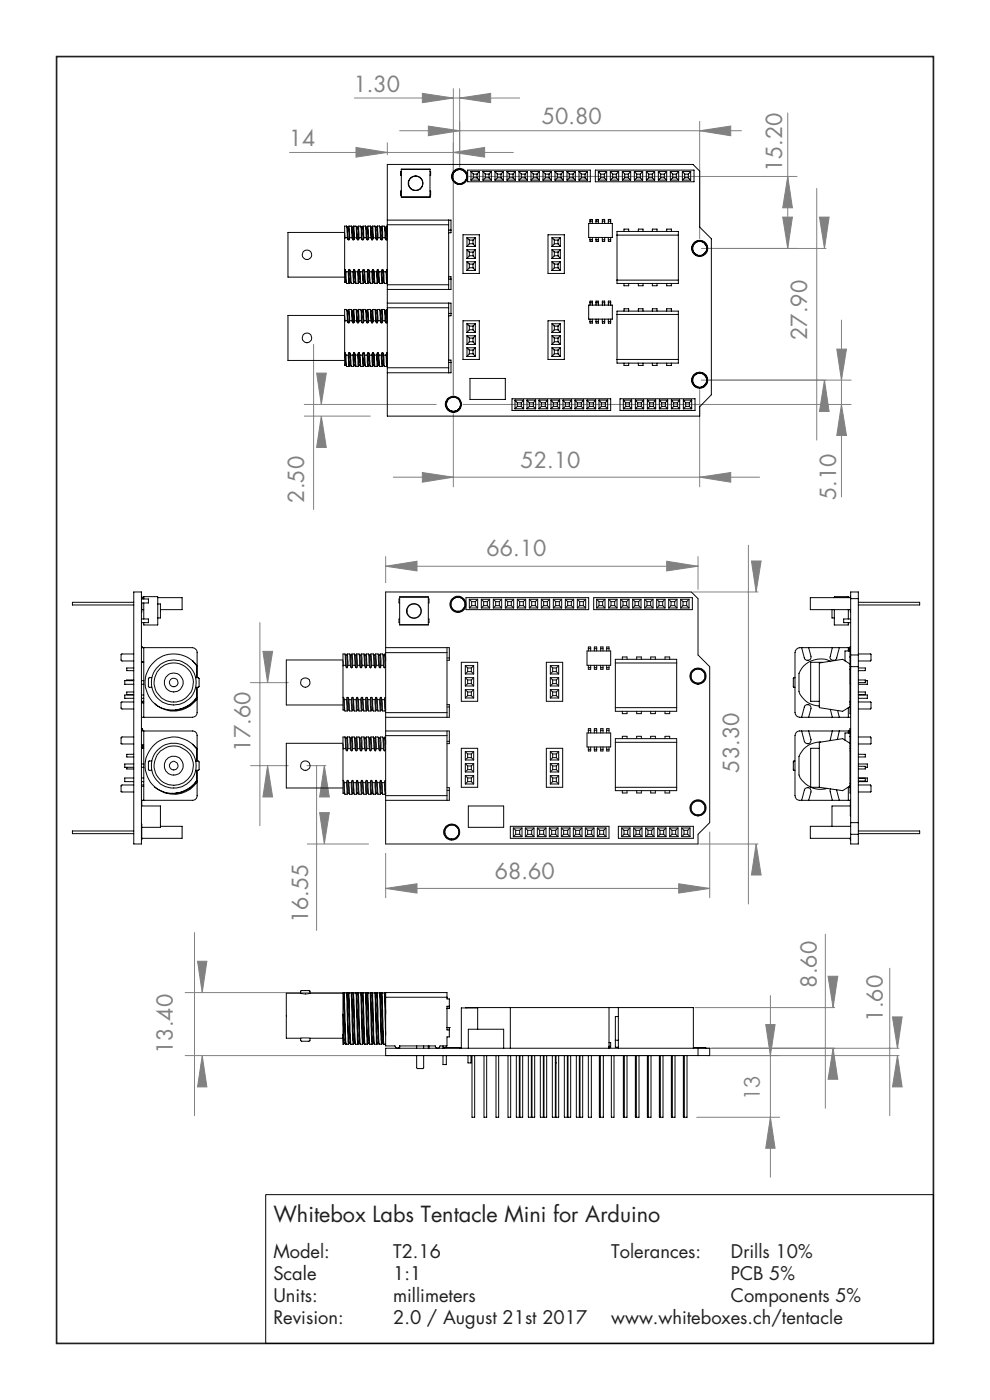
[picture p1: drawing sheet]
<svg xmlns="http://www.w3.org/2000/svg" width="210mm" height="297mm" viewBox="0 0 210 297" stroke-linecap="round" stroke-linejoin="round" font-family="sans-serif">
<defs><g id="words">
<g font-size="4.6" fill="#808180">
<text x="75" y="19.4">1.30</text>
<text x="114.9" y="26.4">50.80</text>
<text x="61.3" y="31">14</text>
<text x="165.9" y="36.6" transform="rotate(-90 165.9 36.6)">15.20</text>
<text x="171.2" y="72.1" transform="rotate(-90 171.2 72.1)">27.90</text>
<text x="110.4" y="99.2">52.10</text>
<text x="64.6" y="106.7" transform="rotate(-90 64.6 106.7)">2.50</text>
<text x="177.4" y="106.1" transform="rotate(-90 177.4 106.1)">5.10</text>
<text x="103.2" y="118">66.10</text>
<text x="53.2" y="159.5" transform="rotate(-90 53.2 159.5)">17.60</text>
<text x="156.8" y="163.9" transform="rotate(-90 156.8 163.9)">53.30</text>
<text x="104.9" y="186.4">68.60</text>
<text x="65.4" y="195.9" transform="rotate(-90 65.4 195.9)">16.55</text>
<text x="173.3" y="209.5" transform="rotate(-90 173.3 209.5)">8.60</text>
<text x="187.3" y="216.7" transform="rotate(-90 187.3 216.7)">1.60</text>
<text x="36.7" y="223.6" transform="rotate(-90 36.7 223.6)">13.40</text>
<text x="161.1" y="233.4" transform="rotate(-90 161.1 233.4)">13</text>
</g>
<text font-size="4.6" fill="#231f20" x="58" y="259.2">Whitebox Labs Tentacle Mini for Arduino</text>
<g font-size="3.9" fill="#231f20">
<text x="58" y="266.9">Model:</text>
<text x="83.4" y="266.9">T2.16</text>
<text x="129.6" y="266.9">Tolerances:</text>
<text x="155" y="266.9">Drills 10%</text>
<text x="58" y="271.5">Scale</text>
<text x="83.4" y="271.5">1:1</text>
<text x="155" y="271.5">PCB 5%</text>
<text x="58" y="276.2">Units:</text>
<text x="58" y="280.8">Revision:</text>
<text x="83.4" y="280.8">2.0 / August 21st 2017</text>
<text x="83.4" y="276.2">millimeters</text>
<text x="129.6" y="280.8">www.whiteboxes.ch/tentacle</text>
<text x="155" y="276.2">Components 5%</text>
</g>
</g></defs>
<path d="M12 12h186v273h-186z" fill="#fff" stroke="#231f20" stroke-width=".35"/>
<path d="M56.4 253.4h141.6v31.6h-141.6z" fill="none" stroke="#050504" stroke-width=".21"/>
<g fill="none" stroke="#808180" stroke-width=".21">
<path d="M89.6 19.8l6.6 1-6.6 1zM96.2 18.8v65M97.5 18.8v16.7M61.4 32.3h47.5M75.2 20.8h35M75.5 31.3l6.7 1-6.7 1zM82.2 30.3v2.5M84.8 27.7h72.5M90.9 26.7l6.6 1-6.6 1.1zM96.2 32.3l6.6-1v2zM97.5 20.8l6.6-1v2zM99.5 37.4h69.6"/>
<path d="M148.4 27.7l6.6-1v2.1zM148.4 25.8v24.9M167.1 24v28.7M167.1 37.4l1 6.7h-2.1zM173.2 40v53.4M148.8 52.7h26.4M166 46.1h2.1l-1 6.6zM173.8 46.1h2.1l-1 6.6zM66.5 73.1v35M67.2 79.2h2l-1 6.6zM177.5 74.1h2.1l-1.1 6.5zM178.5 67.9v37.5"/>
<path d="M64.5 85.8h28M64.5 88.3h14M68.2 88.3l1 6.6h-2zM96.2 87.8v15.5M98.2 85.8h82.3M148.4 82.7v20.6M174.9 80.6l1 6.7h-2.1zM178.5 85.8l1.1 6.6h-2.1zM180.5 80.6h-31.7M81.8 118.1v5.5M83.4 101.2h77.7M89.6 100.2l6.6 1-6.6 1.1z"/>
<path d="M141.4 119.1l6.7 1-6.7 1zM148.1 118.1v6.9M148.4 101.2l6.6-1v2.1zM158.8 115.7v76.1M159.4 119h2.1l-1.1 6.6zM55.1 132.1v43.1M55.8 138.2h2l-1 6.6zM81.8 120.1l6.7-1v2zM81.8 120.1h66.3M147 125.6h13.8M53.1 144.8h8M53.1 162.4h8"/>
<path d="M56.8 162.4l1 6.7h-2zM65.1 162.4h4M65.2 179h13M67.2 162.4v35M67.8 172.4h2.1l-1.1 6.6zM68.8 162.4l1.1 6.7h-2.1zM148.4 179h12.4M150.5 176.5v14M160.4 179l1.1 6.6h-2.1zM41.3 197.8v38.9M81.8 188.5l6.7-1v2zM81.8 181v9.5"/>
<path d="M81.8 188.5h68.7M144 187.5l6.5 1-6.5 1zM175.1 198.2v36.9M39.3 210.6h38.9M41.9 203.9h2l-1 6.7zM147.4 213.8h29.7M162.4 217.4h2l-1 6.5zM163.4 211.2v38.5M175.7 207.1h2l-1 6.7zM188.7 205.4v31.3M189.3 215.7h2.1l-1 6.7zM39.3 223.9h105.1"/>
<path d="M42.9 223.9l1 6.7h-2zM147.8 237h17.6M148.4 222.4h42.3M150 223.9h40.7M163.4 237l1 6.6h-2zM176.7 222.4l1 6.6h-2zM190.4 223.9l1 6.7h-2.1z"/>
</g>
<g fill="#808180">
<path d="M144 187.5l6.5 1-6.5 1zM81.8 188.5l6.7-1v2zM97.5 20.8l6.6-1v2zM89.6 19.8l6.6 1-6.6 1z"/>
<path d="M81.8 120.1l6.7-1v2zM141.4 119.1l6.7 1-6.7 1zM90.9 26.7l6.6 1-6.6 1.1zM148.4 27.7l6.6-1v2.1zM89.6 100.2l6.6 1-6.6 1.1zM148.4 101.2l6.6-1v2.1zM75.5 31.3l6.7 1-6.7 1zM96.2 32.3l6.6-1v2z"/>
<path d="M163.4 237l1 6.6h-2zM162.4 217.4h2l-1 6.5zM166 46.1h2.1l-1 6.6zM167.1 37.4l1 6.7h-2.1zM178.5 85.8l1.1 6.6h-2.1zM177.5 74.1h2.1l-1.1 6.5z"/>
<path d="M159.4 119h2.1l-1.1 6.6zM160.4 179l1.1 6.6h-2.1zM55.8 138.2h2l-1 6.6zM56.8 162.4l1 6.7h-2zM68.8 162.4l1.1 6.7h-2.1zM67.8 172.4h2.1l-1.1 6.6zM41.9 203.9h2l-1 6.7zM42.9 223.9l1 6.7h-2zM175.7 207.1h2l-1 6.7zM176.7 222.4l1 6.6h-2zM189.3 215.7h2.1l-1 6.7zM190.4 223.9l1 6.7h-2.1zM173.8 46.1h2.1l-1 6.6zM174.9 80.6l1 6.7h-2.1zM67.2 79.2h2l-1 6.6zM68.2 88.3l1 6.6h-2z"/>
</g>
<g fill="none" stroke="#050504" stroke-width=".21">
<path d="M85.1 35.9h6.1M85.1 36.4h-.1v.7h.1M85.1 35.9v5.8M91.2 36.4h.2v.7h-.2M91.2 35.9v5.8M99.2 36.1h26v2.5h-26zM99.9 36.4v1.8M99.9 38.2h1.8M99.9 36.4h1.8M99.9 36.4l.5 .5M100.4 37.7h.8M100.4 36.9h.8"/>
<path d="M100.4 36.9v.8M100.4 37.7l-.5 .5M101.2 36.9v.8M101.2 37.7l.5 .5M101.7 36.4v1.8M101.7 36.4l-.5 .5M102.5 38.2h1.7M102.5 36.4h1.7M102.5 36.4v1.8M102.5 36.4l.4 .5M102.9 37.7h.8M102.9 37.7l-.4 .5"/>
<path d="M102.9 36.9h.8M102.9 36.9v.8M103.7 37.7l.5 .5M103.7 36.9v.8M104.2 36.4l-.5 .5M104.2 36.4v1.8M105 38.2h1.8M105 36.4h1.8M105 36.4l.5 .5M105 36.4v1.8M105.5 37.7h.8M105.5 36.9h.8"/>
<path d="M105.5 36.9v.8M105.5 37.7l-.5 .5M106.3 36.9v.8M106.3 37.7l.5 .5M106.8 36.4l-.5 .5M106.8 36.4v1.8M107.5 38.2h1.8M107.5 36.4h1.8M107.5 36.4v1.8M107.5 36.4l.5 .5M108 37.7h.8M108 36.9h.8"/>
<path d="M108 37.7l-.5 .5M108 36.9v.8M108.8 37.7l.5 .5M108.8 36.9v.8M109.3 36.4v1.8M109.3 36.4l-.5 .5M110.1 38.2h1.8M110.1 36.4h1.8M110.1 36.4v1.8M110.1 36.4l.5 .5M110.6 37.7h.8M110.6 36.9h.8"/>
<path d="M110.6 36.9v.8M110.6 37.7l-.5 .5M111.4 36.9v.8M111.4 37.7l.5 .5M111.9 36.4v1.8M111.9 36.4l-.5 .5M112.6 38.2h1.8M112.6 36.4h1.8M112.6 36.4v1.8M112.6 36.4l.5 .5M113.1 37.7h.8M113.1 36.9h.8"/>
<path d="M113.1 37.7l-.5 .5M113.1 36.9v.8M113.9 37.7l.5 .5M113.9 36.9v.8M114.4 36.4v1.8M114.4 36.4l-.5 .5M115.2 38.2h1.8M115.2 36.4h1.8M115.2 36.4v1.8M115.2 36.4l.5 .5M115.7 37.7h.8M115.7 36.9h.8"/>
<path d="M115.7 37.7l-.5 .5M115.7 36.9v.8M116.5 37.7l.5 .5M116.5 36.9v.8M117 36.4v1.8M117 36.4l-.5 .5M117.7 38.2h1.8M117.7 36.4h1.8M117.7 36.4v1.8M117.7 36.4l.5 .5M118.2 37.7h.8M118.2 36.9h.8"/>
<path d="M118.2 37.7l-.5 .5M118.2 36.9v.8M119 37.7l.5 .5M119 36.9v.8M119.5 36.4v1.8M119.5 36.4l-.5 .5M120.3 38.2h1.7M120.3 36.4h1.7M120.3 36.4v1.8M120.3 36.4l.5 .5M120.8 37.7h.7M120.8 36.9h.7"/>
<path d="M120.8 37.7l-.5 .5M120.8 36.9v.8M121.5 37.7l.5 .5M121.5 36.9v.8M122 36.4l-.5 .5M122 36.4v1.8M122.8 38.2h1.8M122.8 36.4h1.8M122.8 36.4v1.8M122.8 36.4l.5 .5M123.3 37.7h.8M123.3 36.9h.8"/>
<path d="M123.3 37.7l-.5 .5M123.3 36.9v.8M124.1 37.7l.5 .5M124.1 36.9v.8M124.6 36.4l-.5 .5M124.6 36.4v1.8M126.3 36.1h20.9v2.5h-20.9zM126.9 38.2h1.8M126.9 36.4h1.8M126.9 36.4v1.8M126.9 36.4l.5 .5M127.4 36.9v.8"/>
<path d="M127.4 37.7h.8M127.4 36.9h.8M127.4 37.7l-.5 .5M128.2 36.9v.8M128.2 37.7l.5 .5M128.7 36.4v1.8M128.7 36.4l-.5 .5M129.5 38.2h1.7M129.5 36.4h1.7M129.5 36.4v1.8M129.5 36.4l.5 .5M130 37.7h.7"/>
<path d="M130 36.9h.7M130 37.7l-.5 .5M130 36.9v.8M130.7 37.7l.5 .5M130.7 36.9v.8M131.2 36.4v1.8M131.2 36.4l-.5 .5M132 36.4v1.8M132 38.2h1.8M132 36.4h1.8M132 36.4l.5 .5M132.5 37.7h.8"/>
<path d="M132.5 36.9h.8M132.5 36.9v.8M132.5 37.7l-.5 .5M133.3 36.9v.8M133.3 37.7l.5 .5M133.8 36.4l-.5 .5M133.8 36.4v1.8M134.6 38.2h1.7M134.6 36.4h1.7M134.6 36.4v1.8M134.6 36.4l.5 .5M135.1 36.9v.8"/>
<path d="M135.1 37.7h.7M135.1 36.9h.7M135.1 37.7l-.5 .5M135.8 36.9v.8M135.8 37.7l.5 .5M136.3 36.4v1.8M136.3 36.4l-.5 .5M137.1 38.2h1.8M137.1 36.4h1.8M137.1 36.4v1.8M137.1 36.4l.5 .5M137.6 37.7h.8"/>
<path d="M137.6 36.9h.8M137.6 36.9v.8M137.6 37.7l-.5 .5M138.4 36.9v.8M138.4 37.7l.5 .5M138.9 36.4v1.8M138.9 36.4l-.5 .5M139.7 38.2h1.7M139.7 36.4h1.7M139.7 36.4v1.8M139.7 36.4l.4 .5M140.1 37.7h.8"/>
<path d="M140.1 36.9h.8M140.1 36.9v.8M140.1 37.7l-.4 .5M140.9 37.7l.5 .5M140.9 36.9v.8M141.4 36.4v1.8M141.4 36.4l-.5 .5M142.2 38.2h1.8M142.2 36.4h1.8M142.2 36.4l.5 .5M142.2 36.4v1.8M142.7 37.7h.8"/>
<path d="M142.7 36.9h.8M142.7 37.7l-.5 .5M142.7 36.9v.8M143.5 37.7l.5 .5M143.5 36.9v.8M144 36.4l-.5 .5M144 36.4v1.8M144.7 38.2h1.8M144.7 36.4h1.8M144.7 36.4v1.8M144.7 36.4l.5 .5M145.2 37.7h.8"/>
<path d="M145.2 36.9h.8M145.2 37.7l-.5 .5M145.2 36.9v.8M146 36.9v.8M146 37.7l.5 .5M146.5 36.4l-.5 .5M146.5 36.4v1.8M73.1 49.3h-12v9.5h12M73.1 57.2l.1 2.6M73.1 57.2l.1 .1M73.1 49.5v1M73.1 49.5l.1 .9"/>
<path d="M73.1 50.5v6.7M73.2 59.9l.1-.1 .2 .3h.5l.2-.3 .2 .1M73.2 50.4h.5M73.2 50.4l-.1 .1M73.2 57.3l.2 .4M73.2 57.3l.2 2.5M73.4 57.7l.1 2.4M73.4 57.7h.5M73.5 48l.2 .2M73.5 48l.2 2.4M73.5 48h-.4v1.5M73.7 50.4l.1 .4"/>
<path d="M73.7 48.2l.1 2.6M73.8 50.8l.1 .1 .1-.1M73.9 57.7l.1 2.4M73.9 48.3l.1 2.5M74 57.3l-.1 .4M74 57.3v-.1l.2 .1M74 57.3l.2 2.5M74 48h.5l.2 .3 .3-.3h.5l.2 .3 .3-.3h.5l.2 .3 .2-.1M74 48l-.2 .3-.1-.1M74 48l.2 2.4M74.2 50.4l-.2 .4M74.2 50.4h.5"/>
<path d="M74.2 57.3l.2 .4M74.2 57.3l.2 2.6M74.4 59.9l.1 .2h.5M74.4 57.7l.1 2.4M74.4 57.7h.5M74.5 48l.2 2.4M74.7 50.4l.1 .4M74.7 48.3l.1 2.5M74.8 50.8l.1 .1 .2-.1M74.9 57.7l.1 2.4M74.9 48.3l.2 2.5M75 57.3l-.1 .4"/>
<path d="M75 48l.2 2.4M75 57.3l.1-.1 .1 .1M75 57.3l.2 2.5M75.2 50.4l-.1 .4M75.2 50.4h.5M75.2 57.3l.2 .4M75.2 57.3l.2 2.5M75.4 57.7l.1 2.4M75.4 57.7h.5M75.5 48l.2 2.4M75.7 50.4l.1 .4M75.7 48.3l.1 2.5"/>
<path d="M75.8 50.8l.1 .1 .2-.1M75.9 57.7l.1 2.4M75.9 48.3l.2 2.5M76 48l.1 2.4M76 57.3l-.1 .4M76 57.3l.1-.1 .1 .1M76 57.3l.1 2.5M76.1 50.4v.4M76.1 50.4h.5M76.2 57.3l.2 .4M76.2 57.3l.2 2.5M76.4 57.7l.1 2.4"/>
<path d="M76.4 57.7h.5M76.5 48l.1 2.4M76.6 50.4l.2 .4M76.6 48.3l.2 2.5M76.8 50.8l.1 .1 .2-.1M76.9 57.7l.1 2.4M76.9 48.2l.2 2.6M77 48l.2 2.4M77 57.3l-.1 .4M77 57.3l.1-.1 .2 .1M77 57.3l.1 2.5M77.2 50.4l-.1 .4"/>
<path d="M77.2 50.4h.5M77.3 57.3v.4M77.3 57.3l.1 2.5M77.3 57.7l.3 2.4M77.3 57.7h.6M77.6 48h-.6l-.1 .2M77.6 48l.1 .3 .4-.3M77.6 48l.1 2.4M77.6 48.3l.2 2.5M77.7 50.4l.1 .4M77.8 50.8l.1 .1 .2-.1M77.9 57.7l.2 2.4"/>
<path d="M77.9 48.3l.2 2.5M78 57.3l-.1 .4M78 57.3l.1-.1 .2 .1M78 57.3l.1 2.5M78.1 48l.1 2.4M78.1 48h.5M78.2 50.4l-.1 .4M78.2 50.4h.5M78.3 57.3l.1 .4M78.3 57.3l.1 2.5M78.4 57.7l.2 2.4M78.4 57.7h.5"/>
<path d="M78.6 48l.1 .3 .3-.3M78.6 48l.1 2.4M78.7 50.4l.1 .4M78.7 48.3l.1 2.5M78.8 50.8l.1 .1 .1-.1M78.9 57.7l.1 2.4M78.9 48.3l.1 2.5M79 57.3l-.1 .4M79 57.3v-.1l.3 .1M79 57.3l.2 2.5M79 48l.2 2.4M79 48h.5"/>
<path d="M79.2 50.4l-.2 .4M79.2 50.4h.5M79.3 57.3l.1 .4M79.3 57.3l.1 2.5M79.4 57.7l.1 2.4M79.4 57.7h.5M79.5 48l.2 .2M79.5 48l.2 2.4M79.7 50.4l.1 .4M79.7 48.2l.1 2.6M79.8 50.8l.1 .1 .1-.1M79.9 57.7l.1 2.4"/>
<path d="M79.9 48.3l.1 2.5M80 48h.5l.2 .3 .3-.3h.5l.4 .3 .3-.3M80 48l-.2 .3-.1-.1M80 57.3l-.1 .4M80 48l.2 2.4M80 57.3v-.1l.2 .1M80 57.3l.2 2.5M80.2 50.4l-.2 .4M80.2 50.4h.5M80.2 57.3l.2 .4M80.2 57.3l.2 2.5M80.4 57.7l.1 2.4"/>
<path d="M80.4 57.7h.5M80.5 48l.2 2.4M80.7 50.4l.1 .4M80.7 48.3l.1 2.5M80.8 50.8l.1 .1 .2-.1M80.9 57.7l.1 2.4M80.9 48.3l.2 2.5M81 57.3l-.1 .4M81 48l.2 2.4M81 57.3l.1-.1 .1 .1M81 57.3l.2 2.5M81.2 50.4l-.1 .4"/>
<path d="M81.2 50.4h.5M81.2 57.3l.2 .4M81.2 57.3l.2 2.5M81.4 57.7l.1 2.4M81.4 57.7h.5M81.5 48l.2 2.4M81.7 50.4l.1 .4M81.7 48.3l.1 2.5M81.8 50.8l.1 .1 .2-.1M81.9 57.7l.1 2.4M81.9 48.3l.2 2.5M82 48l.2 1.5"/>
<path d="M82 57.3l-.1 .4M82 57.3l.2 2.5M82.2 59.9l-.2 .2h-.5M82.2 57.2l-.2 .1M82.2 46.7v1M82.2 46.7v-11.8h64.8l1.4 1.4v11.9l2.5 2.5v33.1l-2.5 2.5v2h-66.2v-9.2M82.2 47.7v12.7M82.2 50.5l-.1 .3M82.2 47.7h13M82.2 46.7h13.5v2.1M85.1 41.7v.2h6.1v-.2M85.1 41.7h6.1"/>
<path d="M85.1 40.5h-.1v.9h.1M91.2 40.5h.2v.9h-.2M95.2 46.7v1M95.2 58.7h.5v.5M95.2 47.7v12.7M95.2 48.8h.5M95.2 59.2h.5M95.7 48.8v.6h-.5M95.7 59.2v2.2h-13.5M98.2 49.8h3.5v8.2h-3.5zM99.1 50.4v1.9M99.1 53v1.8"/>
<path d="M99.1 55.5v1.9M99.1 55.5l.5 .5M99.1 50.4l.5 .5M99.1 55.5h1.7M99.1 54.8h1.7M99.1 52.3h1.7M99.1 50.4h1.7M99.1 53h1.7M99.1 57.4h1.7M99.1 53l.5 .5M99.6 50.9v.8M99.6 53.5v.8"/>
<path d="M99.6 56v.8M99.6 56.8l-.5 .6M99.6 51.7l-.5 .6M99.6 56h.7M99.6 54.3h.7M99.6 54.3l-.5 .5M99.6 51.7h.7M99.6 50.9h.7M99.6 56.8h.7M99.6 53.5h.7M100.3 50.9v.8M100.3 53.5v.8"/>
<path d="M100.3 56v.8M100.3 56.8l.5 .6M100.3 54.3l.5 .5M100.3 51.7l.5 .6M100.8 50.4v1.9M100.8 53v1.8M100.8 55.5v1.9M100.8 55.5l-.5 .5M100.8 50.4l-.5 .5M100.8 53l-.5 .5M116.2 49.8h3.5v8.2h-3.5zM117.1 50.4v1.9"/>
<path d="M117.1 53v1.8M117.1 55.5v1.9M117.1 55.5h1.8M117.1 54.8h1.8M117.1 52.3h1.8M117.1 50.4h1.8M117.1 53h1.8M117.1 57.4h1.8M117.1 55.5l.5 .5M117.1 50.4l.5 .5M117.1 53l.5 .5M117.6 50.9v.8"/>
<path d="M117.6 53.5v.8M117.6 56v.8M117.6 56h.8M117.6 54.3h.8M117.6 51.7h.8M117.6 50.9h.8M117.6 56.8h.8M117.6 53.5h.8M117.6 56.8l-.5 .6M117.6 54.3l-.5 .5M117.6 51.7l-.5 .6M118.4 50.9v.8"/>
<path d="M118.4 53.5v.8M118.4 56v.8M118.4 56.8l.5 .6M118.4 51.7l.5 .6M118.4 54.3l.5 .5M118.9 50.4v1.9M118.9 53v1.8M118.9 55.5v1.9M118.9 55.5l-.5 .5M118.9 50.4l-.5 .5M118.9 53l-.5 .5M124.9 47.4h5v3h-5z"/>
<path d="M125.2 46.9h.4M125.2 47.4v-.8h.4v.8M125.2 50.9h.4M125.2 50.4v.8h.4v-.8M126.4 47.4v-.8h.5v.8M126.4 50.4v.8h.5v-.8M126.4 46.9h.5M126.4 50.9h.5M127.8 46.9h.5M127.8 47.4v-.8h.5v.8M127.8 50.9h.5M127.8 50.4v.8h.5v-.8"/>
<path d="M129 47.4v-.8h.5v.8M129 50.4v.8h.5v-.8M129 46.9h.5M129 50.9h.5M130.9 49.1h13v11h-13zM130.9 49.9h13M130.9 59.4h13M132.4 49.1v-.5h1v.5M135.4 49.1v-.5h1v.5M138.4 49.1v-.5h1v.5M141.4 49.1v-.5h1v.5M73.1 74.8v2.7h.3"/>
<path d="M73.1 66.9h-12v9.6h12M73.1 74.8l.1 .1M73.1 67.1v1.1M73.1 68.2v6.6M73.1 67.1l.1 1M73.2 68.1h.5M73.2 68.1l-.1 .1M73.2 74.9l.2 .4M73.2 74.9l.2 2.6M73.4 77.5l.1 .2M73.4 75.3l.1 2.4M73.4 75.3h.5"/>
<path d="M73.5 65.6l.2 .3M73.5 65.6l.2 2.5M73.5 65.6h-.4v1.5M73.5 77.7h.5M73.7 65.9h.2M73.7 68.1l.1 .3M73.7 65.9l.1 2.5M73.8 68.4l.1 .1 .1-.1M73.9 75.3l.1 2.4M73.9 65.9l.1 2.5M74 74.9l-.1 .4M74 74.9l.1-.1 .1 .1"/>
<path d="M74 74.9l.2 2.6M74 65.6l-.1 .3M74 65.6l.2 2.5M74 65.6h.5M74.2 77.5l-.2 .2M74.2 77.5h.2M74.2 68.1l-.2 .3M74.2 68.1h.5M74.2 74.9l.2 .4M74.2 74.9l.2 2.6M74.4 77.5l.1 .2M74.4 75.3l.1 2.4"/>
<path d="M74.4 75.3h.5M74.5 65.6l.2 .3M74.5 65.6l.2 2.5M74.5 77.7h.5M74.7 65.9h.2M74.7 68.1l.1 .3M74.7 65.9l.1 2.5M74.8 68.4l.1 .1 .2-.1M74.9 75.3l.1 2.4M74.9 65.9l.2 2.5M75 60.1l.2-.3 .3 .3M75 65.6l-.1 .3"/>
<path d="M75 74.9l-.1 .4M75 65.6l.2 2.5M75 74.9l.1-.1 .1 .1M75 74.9l.2 2.6M75 65.6h.5M75.2 77.5l-.2 .2M75.2 77.5h.2M75.2 68.1l-.1 .3M75.2 68.1h.5M75.2 74.9l.2 .4M75.2 74.9l.2 2.6M75.4 77.5l.1 .2"/>
<path d="M75.4 75.3l.1 2.4M75.4 75.3h.5M75.5 65.6l.2 .3M75.5 65.6l.2 2.5M75.5 60.1h.5M75.5 77.7h.5M75.7 65.9h.2M75.7 68.1l.1 .3M75.7 65.9l.1 2.5M75.8 68.4l.1 .1 .2-.1M75.9 75.3l.1 2.4M75.9 65.9l.2 2.5"/>
<path d="M76 60.1l.2-.3 .3 .3M76 65.6l-.1 .3M76 65.6l.1 2.5M76 74.9l-.1 .4M76 74.9l.1-.1 .1 .1M76 74.9l.1 2.6M76 65.6h.5M76.1 77.5l-.1 .2M76.1 77.5h.3M76.1 68.1v.3M76.1 68.1h.5M76.2 74.9l.2 .4"/>
<path d="M76.2 74.9l.2 2.6M76.4 77.5l.1 .2M76.4 75.3l.1 2.4M76.4 75.3h.5M76.5 65.6l.1 .3M76.5 65.6l.1 2.5M76.5 60.1h.5M76.6 65.9h.3M76.6 68.1l.2 .3M76.6 65.9l.2 2.5M76.8 68.4l.1 .1 .2-.1M76.9 75.3l.1 2.4h-.5"/>
<path d="M76.9 65.9l.2 2.5M77 65.6l-.1 .3M77 65.6l.2 2.5M77 74.9l-.1 .4M77 74.9l.1-.1 .2 .1M77 74.9l.1 2.6M77 65.6h.6M77.1 60.1l.1-.3 .3 .3M77.1 77.5v.2M77.1 77.5h.3M77.2 68.1l-.1 .3M77.2 68.1h.5"/>
<path d="M77.3 74.9v.4M77.3 74.9l.1 2.6M77.3 75.3l.2 2.4h.6M77.3 75.3h.6M77.4 77.5l.1 .2M77.6 60.1h.5l.1-.3 .4 .3h.4l.2-.3 .3 .3h.5l.2-.3h.2l.1 .3h.5M77.6 65.6v.3M77.6 65.6l.1 2.5M77.6 65.9h.3M77.6 65.9l.2 2.5M77.7 68.1l.1 .3M77.8 68.4v.1l.3-.1"/>
<path d="M77.9 75.3l.2 2.4M77.9 65.9l.2 2.5M78 74.9l-.1 .4M78 74.9l.1-.1 .2 .1M78 74.9l.1 2.6M78.1 65.6l-.2 .3M78.1 65.6l.1 2.5M78.1 65.6h.5M78.1 77.5v.2M78.1 77.5h.3M78.2 68.1l-.1 .3M78.2 68.1h.5"/>
<path d="M78.3 74.9l.1 .4M78.3 74.9l.1 2.6M78.4 77.5l.2 .2M78.4 75.3l.2 2.4M78.4 75.3h.5M78.6 65.6l.1 .3M78.6 65.6l.1 2.5M78.6 77.7h.4M78.7 65.9h.2M78.7 68.1l.1 .3M78.7 65.9l.1 2.5M78.8 68.4v.1l.2-.1"/>
<path d="M78.9 75.3l.1 2.4M78.9 65.9l.1 2.5M79 74.9l-.1 .4M79 74.9l.1-.1 .2 .1M79 74.9l.2 2.6M79 65.6l-.1 .3M79 65.6l.2 2.5M79 65.6h.5M79.2 77.5l-.2 .2M79.2 77.5h.2M79.2 68.1l-.2 .3M79.2 68.1h.5"/>
<path d="M79.3 74.9l.1 .4M79.3 74.9l.1 2.6M79.4 77.5l.1 .2M79.4 75.3l.1 2.4M79.4 75.3h.5M79.5 65.6l.2 .3M79.5 65.6l.2 2.5M79.5 77.7h.5M79.7 65.9h.2M79.7 68.1l.1 .3M79.7 65.9l.1 2.5M79.8 68.4l.1 .1 .1-.1"/>
<path d="M79.9 75.3l.1 2.4M79.9 65.9l.1 2.5M80 65.6l-.1 .3M80 74.9l-.1 .4M80 65.6l.2 2.5M80 74.9l.1-.1 .1 .1M80 74.9l.2 2.6M80 65.6h.5M80.2 77.5l-.2 .2M80.2 77.5h.2M80.2 68.1l-.2 .3M80.2 68.1h.5"/>
<path d="M80.2 74.9l.2 .4M80.2 74.9l.2 2.6M80.4 77.5l.1 .2M80.4 75.3l.1 2.4M80.4 75.3h.5M80.5 65.6l.2 .3M80.5 65.6l.2 2.5M80.5 77.7h.5M80.7 65.9h.2M80.7 68.1l.1 .3M80.7 65.9l.1 2.5M80.8 68.4l.1 .1 .2-.1"/>
<path d="M80.9 75.3l.1 2.4M80.9 65.9l.2 2.5M81 60.1l.2-.3 .3 .3M81 65.6l-.1 .3M81 74.9l-.1 .4M81 65.6l.2 2.5M81 74.9l.1-.1 .1 .1M81 74.9l.2 2.6M81 65.6h.5M81.2 77.5l-.2 .2M81.2 77.5h.2M81.2 68.1l-.1 .3"/>
<path d="M81.2 68.1h.5M81.2 74.9l.2 .4M81.2 74.9l.2 2.6M81.4 77.5l.1 .2M81.4 75.3l.1 2.4M81.4 75.3h.5M81.5 65.6l.2 .3M81.5 65.6l.2 2.5M81.5 77.7h.5M81.7 65.9h.2M81.7 68.1l.1 .3M81.7 65.9l.1 2.5"/>
<path d="M81.8 68.4l.1 .1 .2-.1M81.9 75.3l.1 2.4M81.9 65.9l.2 2.5M82 65.6l-.1 .3M82 74.9l.2 2.5-.2 .3M82 65.6l.2 1.5M82 74.9l-.1 .4M82 65.6h.2M82.2 74.8l-.2 .1M82.2 60.4v1M82.2 78v1.1M82.2 64.3v1"/>
<path d="M82.2 61.4v2.9M82.2 65.3v12.7M82.2 68.2l-.1 .2M82.2 60.4h13M82.2 64.3h13.5v2.2M82.2 78h13M82.2 65.3h13M95.2 60.4v1M95.2 78v1.1M95.2 64.3v1M95.2 76.4h.5v.5M95.2 65.3v12.7"/>
<path d="M95.2 66.5h.5M95.2 76.9h.5M95.7 66.5v.5h-.5M95.7 76.9v2.2h-13.5M98.2 68.1h3.5v8.2h-3.5zM99.1 70.5h1.7M99.1 71.2h1.7M99.1 68.7h1.7M99.1 75.6h1.7M99.1 73.1h1.7M99.1 73.8h1.7M99.1 68.7v1.8"/>
<path d="M99.1 71.2v1.9M99.1 73.8v1.8M99.1 73.8l.5 .5M99.1 71.2l.5 .5M99.1 68.7l.5 .5M99.6 69.2v.8M99.6 71.7v.8M99.6 74.3v.8M99.6 70h.7M99.6 71.7h.7M99.6 69.2h.7M99.6 75.1h.7"/>
<path d="M99.6 72.5h.7M99.6 74.3h.7M99.6 72.5l-.5 .6M99.6 75.1l-.5 .5M99.6 70l-.5 .5M100.3 72.5l.5 .6M100.3 75.1l.5 .5M100.3 69.2v.8M100.3 71.7v.8M100.3 74.3v.8M100.3 70l.5 .5M100.8 68.7v1.8"/>
<path d="M100.8 71.2v1.9M100.8 73.8v1.8M100.8 73.8l-.5 .5M100.8 71.2l-.5 .5M100.8 68.7l-.5 .5M116.2 68.1h3.5v8.2h-3.5zM117.1 70.5h1.8M117.1 71.2l.5 .5M117.1 71.2h1.8M117.1 68.7l.5 .5M117.1 68.7h1.8M117.1 68.7v1.8"/>
<path d="M117.1 71.2v1.9M117.1 73.8v1.8M117.1 73.8l.5 .5M117.1 75.6h1.8M117.1 73.1h1.8M117.1 73.8h1.8M117.6 70h.8M117.6 70l-.5 .5M117.6 71.7h.8M117.6 69.2h.8M117.6 69.2v.8M117.6 71.7v.8"/>
<path d="M117.6 74.3v.8M117.6 75.1l-.5 .5M117.6 75.1h.8M117.6 72.5h.8M117.6 72.5l-.5 .6M117.6 74.3h.8M118.4 69.2v.8M118.4 71.7v.8M118.4 74.3v.8M118.4 70l.5 .5M118.4 75.1l.5 .5M118.4 72.5l.5 .6"/>
<path d="M118.9 71.2l-.5 .5M118.9 68.7l-.5 .5M118.9 73.8l-.5 .5M118.9 68.7v1.8M118.9 71.2v1.9M118.9 73.8v1.8M124.9 64.7h5v3h-5zM125.2 64.2h.4M125.2 64.7v-.8h.4v.8M125.2 68.2h.4M125.2 67.7v.8h.4v-.8M126.4 64.7v-.8h.5v.8"/>
<path d="M126.4 67.7v.8h.5v-.8M126.4 64.2h.5M126.4 68.2h.5M127.8 64.2h.5M127.8 64.7v-.8h.5v.8M127.8 68.2h.5M127.8 67.7v.8h.5v-.8M129 64.7v-.8h.5v.8M129 67.7v.8h.5v-.8M129 64.2h.5M129 68.2h.5M130.9 66h13v11h-13z"/>
<path d="M130.9 76.3h13M130.9 66.7h13M132.4 60.1v.5h1v-.5M132.4 66v-.5h1v.5M132.4 77v.5h1v-.5M135.4 77v.5h1v-.5M135.4 66v-.5h1v.5M135.4 60.1v.5h1v-.5M138.4 60.1v.5h1v-.5M138.4 66v-.5h1v.5M138.4 77v.5h1v-.5M141.4 60.1v.5h1v-.5"/>
<path d="M141.4 66v-.5h1v.5M141.4 77v.5h1v-.5M99.7 80.3h7.5v4.4h-7.5zM108.6 84.6h20.9v2.5h-20.9zM109.2 84.9h1.9M109.2 86.7h1.9M109.2 84.9l.5 .5M109.2 84.9v1.8M109.7 85.4v.8M109.7 85.4h.9M109.7 86.2h.9M109.7 86.2l-.5 .5"/>
<path d="M110.6 85.4v.8M110.6 86.2l.5 .5M111.1 84.9l-.5 .5M111.1 84.9v1.8M111.8 84.9h1.8M111.8 86.7h1.8M111.8 84.9v1.8M111.8 84.9l.5 .5M112.3 85.4v.8M112.3 85.4h.8M112.3 86.2h.8M112.3 86.2l-.5 .5"/>
<path d="M113.1 85.4v.8M113.1 86.2l.5 .5M113.6 84.9v1.8M113.6 84.9l-.5 .5M114.3 84.9h1.9M114.3 86.7h1.9M114.3 84.9v1.8M114.3 84.9l.5 .5M114.8 85.4v.8M114.8 85.4h.9M114.8 86.2h.9M114.8 86.2l-.5 .5"/>
<path d="M115.7 85.4v.8M115.7 86.2l.5 .5M116.2 84.9v1.8M116.2 84.9l-.5 .5M116.9 84.9h1.8M116.9 84.9v1.8M116.9 84.9l.5 .5M116.9 86.7h1.8M117.4 85.4v.8M117.4 85.4h.8M117.4 86.2l-.5 .5M117.4 86.2h.8"/>
<path d="M118.2 85.4v.8M118.2 86.2l.5 .5M118.7 84.9l-.5 .5M118.7 84.9v1.8M119.4 84.9h1.9M119.4 86.7h1.9M119.4 84.9l.5 .5M119.4 84.9v1.8M119.9 85.4v.8M119.9 85.4h.9M119.9 86.2h.9M119.9 86.2l-.5 .5"/>
<path d="M120.8 85.4v.8M120.8 86.2l.5 .5M121.3 84.9l-.5 .5M121.3 84.9v1.8M122 84.9h1.8M122 86.7h1.8M122 84.9v1.8M122 84.9l.5 .5M122.5 85.4v.8M122.5 85.4h.8M122.5 86.2h.8M122.5 86.2l-.5 .5"/>
<path d="M123.3 85.4v.8M123.3 86.2l.5 .5M123.8 84.9v1.8M123.8 84.9l-.5 .5M124.5 84.9v1.8M124.5 84.9h1.9M124.5 84.9l.5 .5M124.5 86.7h1.9M125 85.4h.9M125 86.2h.9M125 86.2l-.5 .5M125 85.4v.8"/>
<path d="M125.9 86.2l.5 .5M125.9 85.4v.8M126.4 84.9l-.5 .5M126.4 84.9v1.8M127.1 84.9v1.8M127.1 84.9h1.8M127.1 86.7h1.8M127.1 84.9l.5 .5M127.6 85.4h.8M127.6 86.2h.8M127.6 86.2l-.5 .5M127.6 85.4v.8"/>
<path d="M128.4 86.2l.5 .5M128.4 85.4v.8M128.9 84.9v1.8M128.9 84.9l-.5 .5M131.5 84.6h15.9v2.5h-15.9zM132.2 84.9v1.8M132.2 84.9h1.8M132.2 86.7h1.8M132.2 84.9l.5 .5M132.7 85.4h.8M132.7 86.2h.8M132.7 86.2l-.5 .5"/>
<path d="M132.7 85.4v.8M133.5 86.2l.5 .5M133.5 85.4v.8M134 84.9l-.5 .5M134 84.9v1.8M134.8 84.9v1.8M134.8 84.9h1.7M134.8 86.7h1.7M134.8 84.9l.5 .5M135.3 85.4h.7M135.3 86.2h.7M135.3 85.4v.8"/>
<path d="M135.3 86.2l-.5 .5M136 85.4v.8M136 86.2l.5 .5M136.5 84.9l-.5 .5M136.5 84.9v1.8M137.3 84.9v1.8M137.3 84.9h1.8M137.3 86.7h1.8M137.3 84.9l.5 .5M137.8 85.4h.8M137.8 86.2h.8M137.8 85.4v.8"/>
<path d="M137.8 86.2l-.5 .5M138.6 86.2l.5 .5M138.6 85.4v.8M139.1 84.9l-.5 .5M139.1 84.9v1.8M139.9 84.9v1.8M139.9 84.9h1.7M139.9 86.7h1.7M139.9 84.9l.5 .5M140.4 85.4h.7M140.4 86.2h.7M140.4 86.2l-.5 .5"/>
<path d="M140.4 85.4v.8M141.1 86.2l.5 .5M141.1 85.4v.8M141.6 84.9l-.5 .5M141.6 84.9v1.8M142.4 84.9v1.8M142.4 84.9h1.8M142.4 86.7h1.8M142.4 84.9l.5 .5M142.9 85.4h.8M142.9 86.2h.8M142.9 86.2l-.5 .5"/>
<path d="M142.9 85.4v.8M143.7 86.2l.5 .5M143.7 85.4v.8M144.2 84.9l-.5 .5M144.2 84.9v1.8M145 84.9v1.8M145 84.9h1.7M145 86.7h1.7M145 84.9l.4 .5M145.4 86.2l-.4 .5M145.4 85.4h.8M145.4 86.2h.8"/>
<path d="M145.4 85.4v.8M146.2 86.2l.5 .5M146.2 85.4v.8M146.7 84.9l-.5 .5M146.7 84.9v1.8M28.4 138.7h-2.5a.44 .44 0 0 0-.2 .7v.2a.4 .4 0 0 0 .2 .6h2.5M28.4 125.6h1.6v53.4h-1.6zM28.4 127.8h-13v.5h13M30 126.5l.1 .6M30 137.4h.5M30 131.3h1.5v.8h-1.5M30 127.1h1.5v.8h-1.5"/>
<path d="M30 137.3h.2v.1M30.1 127.9l-.1 2M30.1 126.8h.4M30.1 129.3h.4M30.5 137.4h10.3a1.09 1.09 0 0 1 1 1.1v5.3M30.5 127.1v-.5h3v6h-3v-.5M30.5 127.9v3.4M30.5 137.4v14.8M33.5 128.1h.5v3h-.5M33.5 126.8h5.1v2.5h-4.6M73.2 138.7h-.4v1.5M73.2 138.7l.1 2.4"/>
<path d="M73.2 138.7l.1 .2M73.3 138.9h.2M73.3 138.9l.2 2.7M73.5 138.9l.2 2.7M73.7 138.7l.1 2.4M73.7 138.7l-.2 .2M73.7 138.7h.5M74.2 138.7l.1 2.4M74.2 138.7l.1 .2M74.3 138.9l.2 2.7M74.3 138.9h.2M74.5 138.9l.2 2.7"/>
<path d="M74.7 138.7l.1 2.4M74.7 138.7l-.2 .2M74.7 138.7h.5M75.2 138.7l.1 2.4M75.2 138.7l.1 .2M75.3 138.9l.1 2.7M75.3 138.9h.2M75.5 138.9l.2 2.7M75.7 138.7l.1 2.4M75.7 138.7l-.2 .2M75.7 138.7h.4M76.1 138.7l.2 2.4"/>
<path d="M76.1 138.7l.2 .2M76.3 138.9h.3M76.3 138.9l.1 2.7M76.6 138.9l.1 2.7M76.6 138.7l.3 2.4M76.6 138.7v.2M76.6 138.7h.6M77.2 138.7l.1 .2M77.2 138.7l.2 2.4M77.3 138.9h.3M77.3 138.9l.2 2.7M77.6 138.9l.1 2.7"/>
<path d="M77.7 138.7l.1 2.4M77.7 138.7l-.1 .2M77.7 138.7h.5M78.2 138.7l.1 2.4M78.2 138.7l.1 .2M78.3 138.9l.2 2.7M78.3 138.9h.3M78.6 138.9l.1 2.7M78.7 138.7l.1 2.4M78.7 138.7l-.1 .2M78.7 138.7h.5M79.2 138.7l.1 2.4"/>
<path d="M79.2 138.7l.1 .2M79.3 138.9l.2 2.7M79.3 138.9h.2M79.5 138.9l.2 2.7M79.7 138.7l.1 2.4M79.7 138.7l-.2 .2M79.7 138.7h.5M80.2 138.7l.1 2.4M80.2 138.7l.1 .2M80.3 138.9h.2M80.3 138.9l.2 2.7M80.5 138.9l.2 2.7"/>
<path d="M80.7 138.7h.5M80.7 138.7l.1 2.4M80.7 138.7l-.2 .2M81.2 138.7l.1 2.4M81.2 138.7l.1 .2M81.3 138.9l.2 2.7M81.3 138.9h.2M81.5 138.9l.2 2.7M81.7 138.7l.1 1.5M81.7 138.7l-.2 .2M81.7 138.7h.1M81.8 137.4h13.5v2.2"/>
<path d="M81.8 138.5h13M81.8 137.4v1.1M81.8 137.4v-11.8h64.9l1.4 1.4v11.9l2.4 2.5v33.1l-2.4 2.5v2h-66.3v-9.2M81.8 138.5v12.7M84.8 131.3h-.2v.8h.2M84.8 127.1h-.2v.8h.2M84.8 132.5h6.1M84.8 126.7v5.8M84.8 126.7h6.1M90.9 126.7v-.1h-6.1v.1M90.9 126.7v5.8M90.9 131.3h.1v.8h-.1"/>
<path d="M90.9 127.1h.1v.8h-.1M94.8 137.4v1.1M94.8 138.5v12.7M94.8 139.6h.5M95.3 139.6v.5h-.5M98.8 126.8h26.1v2.5h-26.1zM99.6 129h1.7M99.6 127.1h1.7M99.6 127.1v1.9M99.6 127.1l.5 .5M100.1 128.5h.7M100.1 128.5l-.5 .5"/>
<path d="M100.1 127.6v.9M100.1 127.6h.7M100.8 128.5l.5 .5M100.8 127.6v.9M101.3 127.1v1.9M101.3 127.1l-.5 .5M102.1 127.1h1.8M102.1 127.1l.5 .5M102.1 127.1v1.9M102.1 129h1.8M102.6 127.6h.8M102.6 128.5h.8"/>
<path d="M102.6 127.6v.9M102.6 128.5l-.5 .5M103.4 127.6v.9M103.4 128.5l.5 .5M103.9 127.1v1.9M103.9 127.1l-.5 .5M104.6 127.1h1.8M104.6 127.1v1.9M104.6 127.1l.5 .5M104.6 129h1.8M105.1 128.5h.8M105.1 128.5l-.5 .5"/>
<path d="M105.1 127.6v.9M105.1 127.6h.8M105.9 128.5l.5 .5M105.9 127.6v.9M106.4 127.1v1.9M106.4 127.1l-.5 .5M107.2 129h1.8M107.2 127.1h1.8M107.2 127.1l.5 .5M107.2 127.1v1.9M107.7 128.5h.8M107.7 127.6v.9"/>
<path d="M107.7 128.5l-.5 .5M107.7 127.6h.8M108.5 127.6v.9M108.5 128.5l.5 .5M109 127.1l-.5 .5M109 127.1v1.9M109.7 129h1.8M109.7 127.1h1.8M109.7 127.1l.5 .5M109.7 127.1v1.9M110.2 127.6v.9M110.2 128.5h.8"/>
<path d="M110.2 128.5l-.5 .5M110.2 127.6h.8M111 128.5l.5 .5M111 127.6v.9M111.5 127.1l-.5 .5M111.5 127.1v1.9M112.3 129h1.8M112.3 127.1h1.8M112.3 127.1l.5 .5M112.3 127.1v1.9M112.8 127.6h.8M112.8 127.6v.9"/>
<path d="M112.8 128.5h.8M112.8 128.5l-.5 .5M113.6 127.6v.9M113.6 128.5l.5 .5M114.1 127.1l-.5 .5M114.1 127.1v1.9M114.8 129h1.8M114.8 127.1h1.8M114.8 127.1l.5 .5M114.8 127.1v1.9M115.3 127.6v.9M115.3 128.5h.8"/>
<path d="M115.3 128.5l-.5 .5M115.3 127.6h.8M116.1 127.6v.9M116.1 128.5l.5 .5M116.6 127.1l-.5 .5M116.6 127.1v1.9M117.4 129h1.7M117.4 127.1h1.7M117.4 127.1l.5 .5M117.4 127.1v1.9M117.9 127.6h.7M117.9 127.6v.9"/>
<path d="M117.9 128.5h.7M117.9 128.5l-.5 .5M118.6 127.6v.9M118.6 128.5l.5 .5M119.1 127.1l-.5 .5M119.1 127.1v1.9M119.9 129h1.8M119.9 127.1h1.8M119.9 127.1l.5 .5M119.9 127.1v1.9M120.4 127.6v.9M120.4 128.5h.8"/>
<path d="M120.4 128.5l-.5 .5M120.4 127.6h.8M121.2 127.6v.9M121.2 128.5l.5 .5M121.7 127.1v1.9M121.7 127.1l-.5 .5M122.5 129h1.7M122.5 127.1h1.7M122.5 127.1l.5 .5M122.5 127.1v1.9M123 127.6v.9M123 128.5h.7"/>
<path d="M123 128.5l-.5 .5M123 127.6h.7M123.7 127.6v.9M123.7 128.5l.5 .5M124.2 127.1v1.9M124.2 127.1l-.5 .5M124.5 138.1h5v3h-5zM124.8 137.6h.5M125.3 138.1v-.8h-.5v.8M125.9 126.8h21v2.5h-21zM126.1 137.6h.5M126.6 129h1.7"/>
<path d="M126.6 138.1v-.8h-.5v.8M126.6 127.1v1.9M126.6 127.1l.5 .5M126.6 127.1h1.7M127.1 128.5h.7M127.1 128.5l-.5 .5M127.1 127.6v.9M127.1 127.6h.7M127.4 137.6h.5M127.8 128.5l.5 .5M127.8 127.6v.9M127.9 138.1v-.8h-.5v.8"/>
<path d="M128.3 127.1l-.5 .5M128.3 127.1v1.9M128.7 137.6h.5M129.1 129h1.8M129.1 127.1l.5 .5M129.1 127.1h1.8M129.1 127.1v1.9M129.2 138.1v-.8h-.5v.8M129.6 128.5h.8M129.6 127.6v.9M129.6 128.5l-.5 .5M129.6 127.6h.8"/>
<path d="M130.4 127.6v.9M130.4 128.5l.5 .5M130.5 139.9h13v11h-13zM130.9 127.1l-.5 .5M130.9 127.1v1.9M131.7 129h1.7M131.7 127.1h1.7M131.7 127.1v1.9M131.7 127.1l.5 .5M132 139.9v-.5h1v.5M132.2 128.5h.7M132.2 128.5l-.5 .5"/>
<path d="M132.2 127.6v.9M132.2 127.6h.7M132.9 128.5l.5 .5M132.9 127.6v.9M133.4 127.1v1.9M133.4 127.1l-.5 .5M134.2 129h1.8M134.2 127.1l.5 .5M134.2 127.1h1.8M134.2 127.1v1.9M134.7 127.6h.8M134.7 128.5h.8"/>
<path d="M134.7 127.6v.9M134.7 128.5l-.5 .5M135.1 139.9v-.5h.9v.5M135.5 128.5l.5 .5M135.5 127.6v.9M136 127.1l-.5 .5M136 127.1v1.9M136.8 129h1.7M136.8 127.1h1.7M136.8 127.1l.4 .5M136.8 127.1v1.9M137.2 128.5h.8"/>
<path d="M137.2 128.5l-.4 .5M137.2 127.6v.9M137.2 127.6h.8M138 139.9v-.5h1v.5M138 127.6v.9M138 128.5l.5 .5M138.5 127.1l-.5 .5M138.5 127.1v1.9M139.3 129h1.8M139.3 127.1h1.8M139.3 127.1l.5 .5M139.3 127.1v1.9"/>
<path d="M139.8 127.6h.8M139.8 128.5h.8M139.8 128.5l-.5 .5M139.8 127.6v.9M140.6 127.6v.9M140.6 128.5l.5 .5M141.1 139.9v-.5h1v.5M141.1 127.1v1.9M141.1 127.1l-.5 .5M141.8 129h1.8M141.8 127.1h1.8M141.8 127.1v1.9"/>
<path d="M141.8 127.1l.5 .5M142.3 127.6h.8M142.3 128.5h.8M142.3 127.6v.9M142.3 128.5l-.5 .5M143.1 127.6v.9M143.1 128.5l.5 .5M143.6 127.1v1.9M143.6 127.1l-.5 .5M144.4 129h1.8M144.4 127.1l.5 .5M144.4 127.1h1.8"/>
<path d="M144.4 127.1v1.9M144.9 128.5h.8M144.9 127.6v.9M144.9 128.5l-.5 .5M144.9 127.6h.8M145.7 128.5l.5 .5M145.7 127.6v.9M146.2 127.1v1.9M146.2 127.1l-.5 .5M170 137.4l.7 2.4 .3 .3h.3M171.5 137.4l.5 1.8a.66 .66 0 0 1-.7 .9M176.5 129.3v1.8h.5"/>
<path d="M176.6 137.4l-.5 1.8a.7 .7 0 0 0 .5 .9 .7 .7 0 0 0 .9-.5l.5-2.2M177 129.3v3.3h2.9v-.5M177 126.8l.1-.2h2.8v.2M179.9 137.4h-10.3a1.09 1.09 0 0 0-1 1.1v12.7a.97 .97 0 0 0 1 1h10.3M179.9 137.4h.4M179.9 129.3v2M179.9 137.4v.7M180.3 139.4h.1M180.3 138.1h-1.1v2.1M180.4 129.3v.6M180.4 126.5v.3M180.4 131.3h-1.4v.8h1.4"/>
<path d="M180.4 137.9h-.1v13.5h.1M180.4 137.3h-.1v.3h-.2v.5M180.4 125.6h1.7v53.4h-1.7zM180.4 126.8h-8.5v2.5h8.5M180.4 138.9h1.7M180.4 127h1.7M182.1 138.7h2.7l-.1 1.5h-2.6M182.1 127.8h13v.5h-13M28.4 148.9h-2.5a.44 .44 0 0 0-.2 .7v.2a.4 .4 0 0 0 .2 .6h2.5M28.4 156.3h-2.5a.44 .44 0 0 0-.2 .8v.2a.36 .36 0 0 0 .2 .5h2.5M28.4 147.4h-1.9v.7h1.9M28.4 144.4h-1.9v.8h1.9"/>
<path d="M28.4 144.3h-1.5v.1M28.4 141.7h-1.5v.6h1.5M28.4 146.8h-1.5v.6h1.5M30 149.1h.5M30 152.2h.5M30 140.4h.5M30 158h.5M30 155.1h.5M30 154.6h.2v.3h.2v.2M30 148.8h.5M30 140.5h.5M30 158.7h.5"/>
<path d="M30 147.4h.5M30 148.1h.5M30 144.4h.5M30 145.2h.5M30 148.9h.5M30 158.3h.2M30.2 158.5h.3M30.2 140.4v.1M30.2 148.8v.1M30.2 158v.7M30.4 158.5v.2M30.5 155.1h10.3a.97 .97 0 0 1 1 1v5.3"/>
<path d="M30.5 155.1v14.7M32.2 143.8h-.6l-.1 .1v1.1a.57 .57 0 0 0 .2 .8h.5M40.9 140.2a6 6 0 0 0-9.1 1.2 6 6 0 0 0 2.4 8.8 6.3 6.3 0 0 0 7.5-2.3M40.9 140.2l.8 1.1M40.9 157.9a6 6 0 0 0-9.3 1.5 6 6 0 0 0 3.6 8.8 6.2 6.2 0 0 0 6.5-2.7M40.9 157.9l.8 1M40.9 140.2l.8 .9v2.7M40.9 157.9l.8 .9v2.6M41.5 143.8l.7 .1v1.8l-.1 .1h-.6M41.7 148v.4a6.1 6.1 0 0 1-8.8 .9M41.7 148a5.9 5.9 0 0 1-4.4 2.6M41.7 145.8v2.2"/>
<path d="M41.8 145.8v5.4a.97 .97 0 0 1-1 1h-10.3M72.8 157.9v1M72.8 140.2v1.1M72.8 147.9v2.7h.2M72.8 140h-12.1v9.6h12.1M72.8 157.7h-12.1v9.5h12.1M72.8 141.3v6.6M72.8 158.9v6.6M72.8 157.9v.9M72.8 140.2v.9M72.8 147.9l.1 .1M72.8 158.8h.5"/>
<path d="M72.8 158.8v.1M72.9 148l.1 2.6M72.9 148l.1 .4M73 148.4h.5M73 148.4l.2 2.4M73 150.6l.2 .2M73.2 150.8h.5M73.2 156.4l.1 2.4M73.3 156.6l.2 2.6M73.3 158.8l.2 .4M73.3 141.1l.2 .5M73.3 141.1h-.5v.2"/>
<path d="M73.5 159.2v.1l.2-.1M73.5 141.6v.1l.2-.1M73.5 156.6l.2 2.6M73.5 148.4l.2 2.4M73.6 148l.2 2.6M73.6 148l-.1 .4M73.6 148h.3M73.7 156.4l.1 2.4M73.8 150.6h.2M73.8 141.1h.5M73.8 158.8h.5M73.8 158.8l-.1 .4"/>
<path d="M73.8 141.1l-.1 .5M73.8 150.6l-.1 .2M73.9 148l.1 2.6M73.9 148l.1 .4M74 148.4h.5M74 148.4l.2 2.4M74 150.6l.2 .2M74.2 150.8h.5M74.2 156.4l.1 2.4M74.3 156.6l.2 2.6M74.3 158.8l.2 .4M74.3 141.1l.2 .5"/>
<path d="M74.5 159.2v.1l.2-.1M74.5 141.6l.1 .1 .1-.1M74.5 156.6l.2 2.6M74.5 148.4l.2 2.4M74.7 148h.2M74.7 148l.1 2.6M74.7 156.4l.1 2.4M74.7 148l-.2 .4M74.8 150.6l-.1 .2M74.8 150.6h.2M74.8 141.1h.5M74.8 158.8h.5"/>
<path d="M74.8 158.8l-.1 .4M74.8 141.1l-.1 .5M74.9 148l.1 2.6M74.9 148l.1 .4M75 148.4h.5M75 148.4l.2 2.4M75 150.6l.2 .2M75.2 150.8h.5M75.2 156.4l.1 2.4M75.3 156.6l.1 2.6M75.3 158.8l.1 .4M75.3 141.1l.1 .5"/>
<path d="M75.4 159.2l.1 .1 .2-.1M75.4 141.6l.2 .1 .1-.1M75.5 156.6l.2 2.6M75.5 148.4l.2 2.4M75.7 148l.1 2.6M75.7 156.4l.1 2.4M75.7 148l-.2 .4M75.7 148h.2M75.8 150.6l-.1 .2M75.8 150.6h.2M75.8 141.1h.5M75.8 158.8h.5"/>
<path d="M75.8 158.8l-.1 .4M75.8 141.1l-.1 .5M75.9 148l.1 .4M75.9 148l.1 2.6M76 148.4h.5M76 148.4l.1 2.4M76 150.6l.1 .2M76.1 156.4l.2 2.4M76.3 156.6l.1 2.6M76.3 158.8l.1 .4M76.3 141.1l.1 .5M76.4 159.2l.1 .1 .2-.1"/>
<path d="M76.4 141.6l.2 .1 .1-.1M76.5 148.4l.1 2.4h-.5M76.6 156.6l.1 2.6M76.6 148h.3M76.6 148l.2 2.6M76.6 156.4l.3 2.4M76.6 148l-.1 .4M76.8 150.6h.3M76.8 150.6l-.1 .2M76.9 158.8l-.2 .4M76.9 141.1l-.2 .5M76.9 141.1h.5"/>
<path d="M76.9 158.8h.5M76.9 148l.2 2.6M76.9 148l.1 .4M77 148.4h.6M77 148.4l.1 2.4h.6M77.1 150.6v.2M77.2 156.3l.2 .3 .3-.3M77.2 156.3h-.6l-.1 .3-.4-.3h-.4l-.2 .3-.3-.3h-.5l-.2 .3-.3-.3h-.5l-.2 .3-.3-.3h-.4v1.6M77.2 156.3l.2 2.5M77.3 156.6l.2 2.6M77.4 158.8l.1 .4M77.4 141.1l.1 .5"/>
<path d="M77.5 159.2l.1 .1 .1-.1M77.5 141.6l.1 .1 .1-.1M77.6 156.6l.1 2.6M77.6 148.4l.1 2.4M77.6 148h.3M77.6 148l.2 2.6M77.6 148v.4M77.7 156.3l.1 2.5M77.7 156.3h.5M77.8 150.6h.3M77.8 150.6l-.1 .2M77.8 158.8l-.1 .4"/>
<path d="M77.8 141.1l-.1 .5M77.8 141.1h.5M77.8 158.8h.5M77.9 148l.2 .4M77.9 148l.2 2.6M78.1 148.4h.5M78.1 148.4l.1 2.4M78.1 150.6l.1 .2M78.2 150.8h.5M78.2 156.3l.1 2.5M78.2 156.3l.1 .3 .4-.3M78.3 156.6l.2 2.6"/>
<path d="M78.3 158.8l.2 .4M78.3 141.1l.2 .5M78.5 159.2l.1 .1 .1-.1M78.5 141.6l.1 .1 .1-.1M78.6 156.6l.1 2.6M78.6 148.4l.1 2.4M78.6 148h.3M78.6 148l.2 2.6M78.6 148v.4M78.7 156.3l.1 2.5M78.7 156.3h.5l.1 .3M78.8 158.8l-.1 .4"/>
<path d="M78.8 141.1l-.1 .5M78.8 150.6l-.1 .2M78.8 150.6h.2M78.8 141.1h.5M78.8 158.8h.5M78.9 148l.1 2.6M78.9 148l.1 .4M79 148.4l.2 2.4M79 150.6l.2 .2M79 148.4h.5M79.2 150.8h.5M79.2 156.4l.1 2.4"/>
<path d="M79.3 156.6l.2 2.6M79.3 158.8l.2 .4M79.3 141.1l.2 .5M79.5 159.2v.1l.2-.1M79.5 141.6v.1l.2-.1M79.5 156.6l.2 2.6M79.5 148.4l.2 2.4M79.7 148h.2M79.7 148l.1 2.6M79.7 156.4l.1 2.4M79.7 148l-.2 .4M79.8 158.8l-.1 .4"/>
<path d="M79.8 141.1l-.1 .5M79.8 150.6l-.1 .2M79.8 150.6h.2M79.8 141.1h.5M79.8 158.8h.5M79.9 148l.1 2.6M79.9 148l.1 .4M80 148.4l.2 2.4M80 150.6l.2 .2M80 148.4h.5M80.2 150.8h.5M80.2 156.4l.1 2.4"/>
<path d="M80.3 156.6l.2 2.6M80.3 158.8l.2 .4M80.3 141.1l.2 .5M80.5 159.2v.1l.2-.1M80.5 141.6l.1 .1 .1-.1M80.5 156.6l.2 2.6M80.5 148.4l.2 2.4M80.7 148l.1 2.6M80.7 156.4l.1 2.4M80.7 148l-.2 .4M80.7 148h.2M80.8 150.6l-.1 .2"/>
<path d="M80.8 150.6h.2M80.8 141.1h.5M80.8 158.8h.5M80.8 158.8l-.1 .4M80.8 141.1l-.1 .5M80.9 148l.1 2.6M80.9 148l.1 .4M81 148.4l.2 2.4M81 150.6l.2 .2M81 148.4h.5M81.2 156.4l.1 2.4M81.2 150.8h.5"/>
<path d="M81.3 156.6l.2 2.6M81.3 158.8l.2 .4M81.3 141.1l.2 .5M81.5 159.2v.1l.2-.1M81.5 141.6l.1 .1 .1-.1M81.5 156.6l.2 2.6M81.5 148.4l.2 2.4M81.7 156.4l.1 1.5M81.7 148l.1 2.6M81.7 148l-.2 .4M81.8 150.7l-.1 .1M81.8 155.1h13.5v2.2"/>
<path d="M81.8 156.1h13M81.8 151.2h13M81.8 155.1v1M81.8 151.2v1M81.8 147.9l-.1 .1M81.8 156.3l-.3 .3-.3-.3h-.5l-.2 .3-.3-.3h-.5l-.2 .3h-.2M81.8 152.2v2.9M81.8 156.1v12.7M81.8 158.9l-.1 .3M81.8 141.3l-.1 .3M94.8 155.1v1M94.8 151.2v1"/>
<path d="M94.8 156.1v12.7M94.8 149.5h.5v.5M94.8 157.3h.5M94.8 150h.5M95.3 157.3v.5h-.5M95.3 150v2.2h-13.5M97.9 158.7h3.4v8.3h-3.4zM98.7 146.3h1.8M98.7 143.8h1.8M98.7 141.2h1.8M98.7 143.8l.5 .5M98.7 141.2v1.8"/>
<path d="M98.7 143.8v1.7M98.7 146.3v1.8M98.7 159.5v1.7M98.7 141.2l.5 .5M98.7 146.3l.5 .5M98.7 159.5l.5 .5M98.7 159.5h1.8M98.7 148.1h1.8M98.7 145.5h1.8M98.7 143h1.8M99.2 142.5h.8M99.2 145h.8"/>
<path d="M99.2 147.6h.8M99.2 141.7v.8M99.2 144.3v.7M99.2 146.8v.8M99.2 160v.7M99.2 144.3h.8M99.2 141.7h.8M99.2 146.8h.8M99.2 160h.8M99.2 145l-.5 .5M99.2 142.5l-.5 .5M99.2 147.6l-.5 .5"/>
<path d="M100 141.7v.8M100 144.3v.7M100 146.8v.8M100 160v.7M100 145l.5 .5M100 142.5l.5 .5M100 147.6l.5 .5M100.5 143.8l-.5 .5M100.5 141.2l-.5 .5M100.5 146.3l-.5 .5M100.5 159.5l-.5 .5M100.5 141.2v1.8"/>
<path d="M100.5 143.8v1.7M100.5 146.3v1.8M100.5 159.5v1.7M101.3 140.5v8.3h-3.4v-8.3h3.4M115.9 158.7h3.5v8.3h-3.5zM116.7 148.1h1.8M116.7 145.5h1.8M116.7 143h1.8M116.7 143.8l.5 .5M116.7 141.2l.5 .5M116.7 146.3l.5 .5M116.7 141.2v1.8"/>
<path d="M116.7 143.8v1.7M116.7 146.3v1.8M116.7 159.5v1.7M116.7 146.3h1.8M116.7 143.8h1.8M116.7 141.2h1.8M116.7 159.5h1.8M116.7 159.5l.5 .5M117.2 145l-.5 .5M117.2 142.5l-.5 .5M117.2 147.6l-.5 .5M117.2 141.7v.8"/>
<path d="M117.2 144.3v.7M117.2 146.8v.8M117.2 160v.7M117.2 142.5h.8M117.2 145h.8M117.2 147.6h.8M117.2 144.3h.8M117.2 141.7h.8M117.2 146.8h.8M117.2 160h.8M118 141.7v.8M118 144.3v.7"/>
<path d="M118 146.8v.8M118 160v.7M118 145l.5 .5M118 142.5l.5 .5M118 147.6l.5 .5M118.5 143.8l-.5 .5M118.5 141.2l-.5 .5M118.5 146.3l-.5 .5M118.5 159.5l-.5 .5M118.5 141.2v1.8M118.5 143.8v1.7M118.5 146.3v1.8"/>
<path d="M118.5 159.5v1.7M119.4 140.5v8.3h-3.5v-8.3h3.5M124.5 155.5h5v3h-5zM124.8 141.1v.9h.5v-.9M124.8 155.5v-.9h.5v.9M124.8 154.9h.5M124.8 159h.5M124.8 141.6h.5M125.3 158.5v.8h-.5v-.8M126.1 155.5v-.9h.5v.9M126.1 154.9h.5M126.1 141.1v.9h.5v-.9"/>
<path d="M126.1 159h.5M126.1 141.6h.5M126.6 158.5v.8h-.5v-.8M127.4 155.5v-.9h.5v.9M127.4 154.9h.5M127.4 141.1v.9h.5v-.9M127.4 159h.5M127.4 141.6h.5M127.9 158.5v.8h-.5v-.8M128.7 155.5v-.9h.5v.9M128.7 154.9h.5M128.7 141.1v.9h.5v-.9"/>
<path d="M128.7 159h.5M128.7 141.6h.5M129.2 158.5v.8h-.5v-.8M130.5 157.5h13M130.5 150.1h13M130.5 140.6h13M130.5 156.7h13v11h-13zM133 150.9v.5h-1v-.5M133 156.7v-.5h-1v.5M136 156.7v-.5h-.9v.5M136 150.9v.5h-.9v-.5M139 156.7v-.5h-1v.5"/>
<path d="M139 150.9v.5h-1v-.5M142.1 156.7v-.5h-1v.5M142.1 150.9v.5h-1v-.5M168.6 143.8h-.3v1.9l.3 .1M170 155.1l.6 2.2 .2 .2 .5 .3M171.3 140.1h.1M171.3 149.5a.73 .73 0 0 1 .7 .8l-.5 1.9M171.3 149.5h-.3l-.3 .3-.7 2.4M171.3 149.5h.1M171.3 157.8h.1M171.5 155.1l.5 1.8a.73 .73 0 0 1-.7 .9M173.8 158.7h-1.8v8.3h1.8"/>
<path d="M174.1 157.4a4.9 4.9 0 0 0-4.6 3v4a5 5 0 0 0 5.9 2.8M174.4 140.5h-2.4v8.3h1.8M176.1 150.5l.5 1.7M176.2 140.3a5 5 0 0 0-6.7 2.5v3.9a4.7 4.7 0 0 0 4.3 3.1M176.6 155.1l-.5 2M177.7 150.8l.3 1.4M178 155.1l-.4 1.8M179.9 152.2h.5M179.9 150.1v2.1M179.9 155.1v.4M180.1 155.1h-10.5a.97 .97 0 0 0-1 1v12.7a.97 .97 0 0 0 1 1h10.3M180.3 149.1h.1"/>
<path d="M180.3 156.2h.1M180.3 159.3h.1M180.3 142h.1M180.3 155.5h-1.1v1.6M180.3 148.8h.1M180.3 158.7h.1M180.3 148.9h.1M180.3 140.9l-1.6-1-4.9 .7v9.5l4.9 .8 1.6-1M180.3 157.7l-1.6-1-4.9 .8v9.5M180.3 158.3h.1M180.3 141.4h.1M180.3 149.4h.1"/>
<path d="M180.4 141.7v3.5M180.4 155.2h-.1v13h.1M180.4 154.6h-.1v.3h-.2v.6M180.4 141.4h1.7M182.1 148.9h2.7l-.1 1.5h-2.6M182.1 156.3l2.7 .1v1.4h-2.7M182.1 147.4h1.9v.7h-1.9M182.1 144.3h1.5v.5h-1.5M182.1 141.7h1.5v.6h-1.5M182.1 146.8h1.5v.6h-1.5M183.6 144.4h.4v.8h-1.9M26.9 162.8v.3h1.5"/>
<path d="M28.4 166.5h-2.5a.44 .44 0 0 0-.2 .7v.2a.36 .36 0 0 0 .2 .6h2.5M28.4 165h-1.9v.8h1.9M28.4 162.1h-1.9v.7h1.9M28.4 160h-1.5v.6h1.5M28.4 176.3h-13v.6h13M30 174.8v3.4M30 166.8h.5M30 169.8h.5M30 165.8h.5M30 165h.5M30 171h4v4.5h-3.9M30 162.1h.5"/>
<path d="M30 162.8h.5M30 166.5h.5M30.1 169.8v1.2M32.2 161.4h-.6l-.1 1.3a.44 .44 0 0 0 .2 .7h.5M34 175.3h4.6v2.5h-8.5M41.5 161.4h.5a.72 .72 0 0 1 .2 1 .72 .72 0 0 1-.2 1h-.5M41.7 165.5v.2M41.7 165.7v.2a5.9 5.9 0 0 1-8.8 1.1M41.7 165.7a5.6 5.6 0 0 1-4.4 2.5M41.7 163.4v2.1M41.8 163.4v5.4a.97 .97 0 0 1-1 1h-10.3M72.8 165.5v2.7"/>
<path d="M72.8 165.5l.1 .2M72.8 168.3l.2-.1 .2 .3h.5M72.9 165.7l.1 2.5M72.9 165.7l.1 .3M73 166h.5M73 166l.2 2.4M73.5 166l.2 2.5M73.6 165.7l.2 2.5M73.6 165.7l-.1 .3M73.6 165.7l.1-.2 .2 .2M73.9 165.7l.1 2.6M73.9 165.7l.1 .3"/>
<path d="M74 166h.5M74 168.3l-.2-.1-.1 .3M74 166l.2 2.5M74 168.3l.2 .2M74.2 168.5h.5M74.5 166l.2 2.5M74.7 165.7v-.2l.2 .2M74.7 165.7l.1 2.5M74.7 165.7l-.2 .3M74.7 168.5l.3-.3 .2 .3M74.9 165.7l.1 2.5M74.9 165.7l.1 .3"/>
<path d="M75 166h.5M75 166l.2 2.5M75.2 168.5h.5M75.5 166l.2 2.5M75.7 165.7l.1 2.5M75.7 165.7l-.2 .3M75.7 168.5l.3-.3 .1 .3M75.7 165.7v-.2l.2 .2M75.9 165.7l.1 .3M75.9 165.7l.1 2.5M76 166h.5M76 166l.1 2.5"/>
<path d="M76.1 168.5h.5M76.5 166l.1 2.4M76.6 165.7l.1-.2 .2 .2M76.6 165.7l.2 2.6M76.6 165.7l-.1 .3M76.8 168.3l.2-.1 .1 .3M76.8 168.3l-.1 .2M76.9 165.7l.2 2.5M76.9 165.7l.1 .3M77 166h.6M77 166l.2 2.4M77.2 168.5h.5l.1-.3 .4 .3h.5l.1-.3 .4 .3h.5"/>
<path d="M77.6 166l.1 2.4M77.6 165.7l.1-.2 .2 .2M77.6 165.7l.2 2.5M77.6 165.7v.3M77.9 165.7l.2 .3M77.9 165.7l.2 2.5M78.1 166h.5M78.1 166l.1 2.4M78.6 166l.1 2.4M78.6 165.7l.1-.2 .2 .2M78.6 165.7l.2 2.5M78.6 165.7v.3"/>
<path d="M78.9 165.7l.1 2.5M78.9 165.7l.1 .3M79 166l.2 2.4M79 166h.5M79.5 166l.2 2.5M79.7 165.7v-.2l.2 .2M79.7 165.7l.1 2.5M79.7 165.7l-.2 .3M79.7 168.5l.1-.3h.2l.2 .3M79.9 165.7l.1 2.5M79.9 165.7l.1 .3M80 166l.2 2.5"/>
<path d="M80 166h.5M80.2 168.5h.5M80.5 166l.2 2.5M80.7 165.7l.1 2.5M80.7 165.7l-.2 .3M80.7 168.5l.3-.3 .2 .3M80.7 165.7v-.2l.2 .2M80.9 165.7l.1 2.5M80.9 165.7l.1 .3M81 166l.2 2.5M81 166h.5M81.2 168.5h.5"/>
<path d="M81.5 166l.2 2.5M81.7 165.7l.1 2.5-.1 .3M81.7 165.7l-.2 .3M81.8 168.8h13M81.8 168.8v1M81.8 165.5l-.1 .2M94.8 168.8v1M94.8 167.1h.5v.6M94.8 167.7h.5M95.3 167.7v2.1h-13.5M98.7 162v1.8M98.7 164.5v1.8"/>
<path d="M98.7 162l.5 .5M98.7 164.5l.5 .5M98.7 162h1.8M98.7 164.5h1.8M98.7 166.3h1.8M98.7 161.2h1.8M98.7 163.8h1.8M99.2 162.5v.8M99.2 165v.8M99.2 160.7h.8M99.2 165.8h.8M99.2 163.3h.8"/>
<path d="M99.2 162.5h.8M99.2 165h.8M99.2 160.7l-.5 .5M99.2 163.3l-.5 .5M99.2 165.8l-.5 .5M99.3 171h7.5v4.5h-7.5zM100 162.5v.8M100 165v.8M100 160.7l.5 .5M100 163.3l.5 .5M100 165.8l.5 .5M100.5 162l-.5 .5"/>
<path d="M100.5 164.5l-.5 .5M100.5 162v1.8M100.5 164.5v1.8M108.3 175.3h20.9v2.5h-20.9zM108.9 175.7h1.8M108.9 175.7v1.8M108.9 175.7l.5 .4M108.9 177.5h1.8M109.4 177h.8M109.4 177l-.5 .5M109.4 176.1v.9M109.4 176.1h.8"/>
<path d="M110.2 176.1v.9M110.2 177l.5 .5M110.7 175.7l-.5 .4M110.7 175.7v1.8M111.4 177.5h1.9M111.4 175.7h1.9M111.4 175.7l.5 .4M111.4 175.7v1.8M111.9 177h.9M111.9 176.1v.9M111.9 177l-.5 .5M111.9 176.1h.9"/>
<path d="M112.8 176.1v.9M112.8 177l.5 .5M113.3 175.7l-.5 .4M113.3 175.7v1.8M114 177.5h1.8M114 175.7h1.8M114 175.7l.5 .4M114 175.7v1.8M114.5 177h.8M114.5 177l-.5 .5M114.5 176.1v.9M114.5 176.1h.8"/>
<path d="M115.3 176.1v.9M115.3 177l.5 .5M115.8 175.7l-.5 .4M115.8 175.7v1.8M116.5 177.5h1.9M116.5 175.7h1.9M116.5 175.7l.5 .4M116.5 175.7v1.8M116.7 166.3h1.8M116.7 161.2h1.8M116.7 163.8h1.8M116.7 162v1.8"/>
<path d="M116.7 164.5v1.8M116.7 162h1.8M116.7 164.5h1.8M116.7 162l.5 .5M116.7 164.5l.5 .5M117 177h.9M117 177l-.5 .5M117 176.1v.9M117 176.1h.9M117.2 163.3l-.5 .5M117.2 165.8l-.5 .5M117.2 160.7l-.5 .5"/>
<path d="M117.2 162.5v.8M117.2 165v.8M117.2 160.7h.8M117.2 165.8h.8M117.2 163.3h.8M117.2 162.5h.8M117.2 165h.8M117.9 176.1v.9M117.9 177l.5 .5M118 162.5v.8M118 165v.8M118 163.3l.5 .5"/>
<path d="M118 165.8l.5 .5M118 160.7l.5 .5M118.4 175.7v1.8M118.4 175.7l-.5 .4M118.5 162l-.5 .5M118.5 164.5l-.5 .5M118.5 162v1.8M118.5 164.5v1.8M119.1 177.5h1.8M119.1 175.7h1.8M119.1 175.7v1.8M119.1 175.7l.5 .4"/>
<path d="M119.6 177h.8M119.6 176.1v.9M119.6 177l-.5 .5M119.6 176.1h.8M120.4 176.1v.9M120.4 177l.5 .5M120.9 175.7v1.8M120.9 175.7l-.5 .4M121.6 177.5h1.9M121.6 175.7h1.9M121.6 175.7l.5 .4M121.6 175.7v1.8"/>
<path d="M122.1 177h.9M122.1 177l-.5 .5M122.1 176.1v.9M122.1 176.1h.9M123 176.1v.9M123 177l.5 .5M123.5 175.7l-.5 .4M123.5 175.7v1.8M124.2 177.5h1.8M124.2 175.7h1.8M124.2 175.7v1.8M124.2 175.7l.5 .4"/>
<path d="M124.7 177h.8M124.7 176.1v.9M124.7 177l-.5 .5M124.7 176.1h.8M125.5 176.1v.9M125.5 177l.5 .5M126 175.7v1.8M126 175.7l-.5 .4M126.7 177.5h1.8M126.7 175.7h1.8M126.7 175.7l.5 .4M126.7 175.7v1.8"/>
<path d="M127.2 177h.9M127.2 176.1v.9M127.2 177l-.5 .5M127.2 176.1h.9M128.1 177l.4 .5M128.1 176.1v.9M128.5 175.7l-.4 .4M128.5 175.7v1.8M130.5 167h13M131.2 175.3h15.9v2.5h-15.9zM131.9 177.5h1.7M131.9 175.7v1.8"/>
<path d="M131.9 175.7l.5 .4M131.9 175.7h1.7M132.4 176.1v.9M132.4 177h.7M132.4 177l-.5 .5M132.4 176.1h.7M133 167.7v.5h-1v-.5M133.1 176.1v.9M133.1 177l.5 .5M133.6 175.7v1.8M133.6 175.7l-.5 .4M134.4 177.5h1.8"/>
<path d="M134.4 175.7h1.8M134.4 175.7l.5 .4M134.4 175.7v1.8M134.9 177h.8M134.9 177l-.5 .5M134.9 176.1v.9M134.9 176.1h.8M135.7 176.1v.9M135.7 177l.5 .5M136 167.7v.5h-.9v-.5M136.2 175.7v1.8M136.2 175.7l-.5 .4"/>
<path d="M137 177.5h1.7M137 175.7h1.7M137 175.7l.5 .4M137 175.7v1.8M137.5 177h.7M137.5 177l-.5 .5M137.5 176.1v.9M137.5 176.1h.7M138.2 176.1v.9M138.2 177l.5 .5M138.7 175.7v1.8M138.7 175.7l-.5 .4"/>
<path d="M139 167.7v.5h-1v-.5M139.5 177.5h1.8M139.5 175.7v1.8M139.5 175.7h1.8M139.5 175.7l.5 .4M140 176.1v.9M140 177h.8M140 177l-.5 .5M140 176.1h.8M140.8 176.1v.9M140.8 177l.5 .5M141.3 175.7v1.8"/>
<path d="M141.3 175.7l-.5 .4M142.1 177.5h1.7M142.1 167.7v.5h-1v-.5M142.1 175.7v1.8M142.1 175.7h1.7M142.1 175.7l.5 .4M142.6 176.1v.9M142.6 177h.7M142.6 177l-.5 .5M142.6 176.1h.7M143.3 176.1v.9M143.3 177l.5 .5"/>
<path d="M143.8 175.7v1.8M143.8 175.7l-.5 .4M144.6 177.5h1.8M144.6 175.7h1.8M144.6 175.7v1.8M144.6 175.7l.5 .4M145.1 176.1h.8M145.1 176.1v.9M145.1 177h.8M145.1 177l-.5 .5M145.9 176.1v.9M145.9 177l.5 .5"/>
<path d="M146.4 175.7v1.8M146.4 175.7l-.5 .4M168.6 161.4l-.3 .1v1.2a.43 .43 0 0 0-.1 .5 .43 .43 0 0 0 .4 .2M171.3 167.1l-.3 .1-.3 .2-.7 2.4M171.3 167.1h.1M171.3 167.1a.75 .75 0 0 1 .7 .9l-.5 1.8M176.2 167.4l-.1 .4 .5 2M177.5 167.5l.5 2.3M179.9 167h.4M179.9 169.8h.5M179.9 167v2.8M180.3 166.7l-1.6 1-4.9-.7"/>
<path d="M180.3 166.2h.1M180.4 177.8v.4M180.4 169.8v3.3M180.4 171h-3.9v4.3M180.4 169.7v.1M180.4 175.3h-8.5v2.5h8.5M180.4 177h1.7M180.4 174.5h1.7M182.1 166.5l2.7 .1v1.4h-2.7M182.1 165h1.9v.8h-1.9M182.1 162.1h1.9v.7h-.4M182.1 165.1h1.5v.6h-1.5"/>
<path d="M182.1 160h1.5v.6h-1.5M182.1 162.6h1.5v.5h-1.5M182.1 176.3h13v.6h-13M63.8 210.7v-.6h1.9l.1 .6M63.8 210.7l.7 .2 1.3-.2M63.8 210.7h-3.1v9.6h3.1M65.8 210.7h7M72.8 219.6l.1 1.9M72.8 215.2v4.4M72.8 219.6v1.9h.1M72.8 215.2l.2 6.1M72.9 210.6h.1"/>
<path d="M72.9 210.6h-.1v4.6M72.9 210.6l.3 10 .1 .7M73 210.6l.4 10.9M73 210.6h.5M73.5 210.6l.4 10.9h-.5M73.5 210.6h.1M73.6 210.6h.3M73.6 210.6l.4 10.7M73.9 210.6h.1M73.9 210.6l.4 10.7M74 210.6l.4 10.9h.5M74 210.6h.5"/>
<path d="M74.5 210.6l.4 10.9M74.5 210.6h.2M74.7 210.6h.2M74.7 210.6l.2 10.2 .2 .5M74.9 210.6h.1M74.9 210.6l.4 10.7M75 210.6l.4 10.9M75 210.6h.5M75.5 210.6l.4 10.9M75.5 210.6h.2M75.7 210.6h.2M75.7 210.6l.2 8.2 .2 2.5"/>
<path d="M75.9 210.6h.1M75.9 210.6l.4 10.7M76 210.6l.4 10.9M76 210.6h.5M76.5 210.6l.4 10.9M76.5 210.6h.1M76.6 210.6h.3M76.6 210.6l.5 10.7M76.9 210.6l.4 10.7M76.9 210.6h.7M77 210.6l.4 10.9M77.6 210.6l.3 10.9"/>
<path d="M77.6 210.6h.3M77.6 210.6l.5 10.7M77.9 210.6h.2M77.9 210.6l.4 10.7M78.1 210.6l.3 10.9M78.1 210.6h.5M78.6 210.6l.3 10.9M78.6 210.6h.1M78.6 210.6h.3M78.6 210.6l.4 10.7M78.9 210.6h.1M78.9 210.6l.4 10.7"/>
<path d="M79 210.6l.4 10.9M79 210.6h.5M79.5 210.6l.3 10.4 .2 .5M79.5 210.6h.2M79.7 210.6h.2M79.7 210.6l.3 10.7M79.9 210.6h.1M79.9 210.6l.4 10.7M80 210.6l.5 10.9M80 210.6h.5M80.5 210.6l.2 8.2 .3 2.7M80.5 210.6h.2"/>
<path d="M80.7 210.6h.2M80.7 210.6l.2 8.1 .2 2.6M80.9 210.6h.1M80.9 210.6l.4 10.7M81 210.6l.5 10.9M81 210.6h.5M81.5 210.6l.3 9M81.5 210.6h.2M81.7 210.6l.1 4.6M81.7 210.6h.1M81.8 211.6v-1h13v1M81.8 211.6v10.3h2a.49 .49 0 0 0 .5 .5 .49 .49 0 0 0 .5-.5"/>
<path d="M81.8 211.6h13M94.8 211.6v.3h.5v2.1h-.5M94.8 218h.5M94.8 213.9h.5M95.3 218v2h-.5v1.9h-1.5a.5 .5 0 0 1-.5 .5 .5 .5 0 0 1-.5-.5h-7.5M95.3 218h.1M95.3 213.5h-.5v5h.5M98.8 213.8h48.3v8.6M101.3 218.3v-4.5h-3.4v8.6M108.3 213.8v8.6M129.2 213.8v8.6M131.2 215.7h-.7v6.5h.7"/>
<path d="M131.2 213.8v8.6M63.8 220.3v.4a.72 .72 0 0 0 1 .2 .72 .72 0 0 0 1-.2v-.4M63.8 220.3h2M65.8 220.3h7M73 221.3l-.1 .2M73 221.3h.3M73.3 221.3l.1 .2M74 221.3v.2M74 221.3h.3M74.3 221.3l.1 .2M75.1 221.3l-.2 .2M75.1 221.3h.2"/>
<path d="M75.3 221.3l.1 .2M75.4 221.5h.5M76.1 221.3l-.2 .2M76.1 221.3h.2M76.3 221.3l.1 .2M76.4 221.5h.5M77.1 221.3l-.2 .2M77.1 221.3h.2M77.3 221.3l.1 .2M77.4 221.5h.5M78.1 221.3l-.2 .2M78.1 221.3h.2"/>
<path d="M78.3 221.3l.1 .2M78.4 221.5h.5M79 221.3l-.1 .2M79 221.3h.3M79.3 221.3l.1 .2M79.4 221.5h.6M80 221.3v.2M80 221.3h.3M80.3 221.3l.2 .2M80.5 221.5h.5M81.1 221.3l-.1 .2M81.1 221.3h.2"/>
<path d="M81.3 221.3l.2 .2M81.5 221.5h.3M81.8 222.4h68.7v1.5h-68.7zM84.6 222.2v.2M84.8 221.9v.5M88.4 223.9v2.6a1.02 1.02 0 0 0 1.2 .2l.3-.1v-2.7M88.4 221.9v.5M89.9 221.9v.5M90.9 221.9v.5M91 221.9v.5M94 223.9v1.9h.7v-1.9M94 221.9v.5"/>
<path d="M94.7 221.9v.3M97.4 222.2h-3.2l-.1 .2M97.4 222.2l.1 .2M97.4 222.2h.5M99.3 223.9v1.6h.6v-1.6M99.3 222.4v-4.1h7.5v4.1M100.1 223.9v13.1h.6v-13.1M102.7 223.9v13.1h.5v-13.1M105.2 223.9v13.1h.6v-13.1M107.8 223.9v13.1h.5v-13.1M109.5 223.9v13.1h.7v-13.1M110.3 223.9v13.1h.6v-13.1"/>
<path d="M112.1 223.9v13.1h.6v-13.1M112.9 223.9v13.1h.5v-13.1M114.6 223.9v13.1h.7v-13.1M115.4 223.9v13.1h.6v-13.1M117.2 223.9v13.1h.6v-13.1M117.8 225.5h.1M117.9 223.9v13.1h.6v-13.1M119.7 223.9v13.1h.6v-13.1M120.5 223.9v13.1h.6v-13.1M122.3 223.9v13.1h.6v-13.1M123 223.9v13.1h.6v-13.1M124.8 223.9v13.1h.6v-13.1"/>
<path d="M127.1 223.9v13.1h.9v-13.1M127.3 223.9v13.1M129.2 222.2h.1M129.2 222h.1M129.2 221.2h.3v1h-.3M129.7 223.9v13.1h.5v-13.1M130.5 220.7h.7M132.2 223.9v13.1h.8v-13.1M132.4 223.9v13.1M134.8 223.9v13.1h.7v-13.1M135 223.9v13.1M137.3 223.9v13.1h.8v-13.1"/>
<path d="M137.5 223.9v13.1M139.9 223.9v13.1h.7v-13.1M140.1 223.9v13.1M142.4 223.9v13.1h.8v-13.1M142.6 223.9v13.1M145 223.9v13.1h.7v-13.1M145.2 223.9v13.1M147.1 222.2h2.6l.1 .2M148.1 222.4v1.5"/>
<circle cx="88.2" cy="38.8" r="1.55"/>
<circle cx="88.2" cy="38.9" r="1.5"/>
<circle cx="97.5" cy="37.5" r="1.52"/>
<circle cx="97.5" cy="37.5" r="1.6"/>
<circle cx="97.5" cy="37.4" r="1.71"/>
<circle cx="65.1" cy="54" r="1"/>
<circle cx="148.4" cy="52.7" r="1.5"/>
<circle cx="148.4" cy="52.7" r="1.6"/>
<circle cx="148.4" cy="52.7" r="1.71"/>
<circle cx="65.2" cy="71.7" r="1.01"/>
<circle cx="96.2" cy="85.8" r="1.58"/>
<circle cx="96.2" cy="85.8" r="1.71"/>
<circle cx="96.2" cy="85.8" r="1.52"/>
<circle cx="148.4" cy="80.7" r="1.52"/>
<circle cx="148.4" cy="80.7" r="1.6"/>
<circle cx="148.4" cy="80.6" r="1.71"/>
<circle cx="87.8" cy="129.6" r="1.55"/>
<circle cx="87.8" cy="129.6" r="1.5"/>
<circle cx="97.1" cy="128.2" r="1.62"/>
<circle cx="97.1" cy="128.2" r="1.5"/>
<circle cx="97.2" cy="128.2" r="1.71"/>
<circle cx="36.8" cy="144.8" r="4.1"/>
<circle cx="36.8" cy="144.8" r="2.01"/>
<circle cx="36.9" cy="144.8" r=".9"/>
<circle cx="36.9" cy="144.8" r="4.8"/>
<circle cx="64.8" cy="144.8" r="1.01"/>
<circle cx="148" cy="143.4" r="1.52"/>
<circle cx="148.1" cy="143.4" r="1.6"/>
<circle cx="148.1" cy="143.4" r="1.73"/>
<circle cx="36.8" cy="162.4" r="4.2"/>
<circle cx="36.8" cy="162.4" r="2.01"/>
<circle cx="36.9" cy="162.4" r=".9"/>
<circle cx="36.9" cy="162.4" r="4.8"/>
<circle cx="64.8" cy="162.4" r="1"/>
<circle cx="95.8" cy="176.5" r="1.59"/>
<circle cx="95.8" cy="176.5" r="1.69"/>
<circle cx="95.9" cy="176.5" r="1.5"/>
<circle cx="148.1" cy="171.4" r="1.5"/>
<circle cx="148.1" cy="171.4" r="1.62"/>
<circle cx="148.1" cy="171.4" r="1.71"/>
</g>
<use href="#words"/>
</svg>
